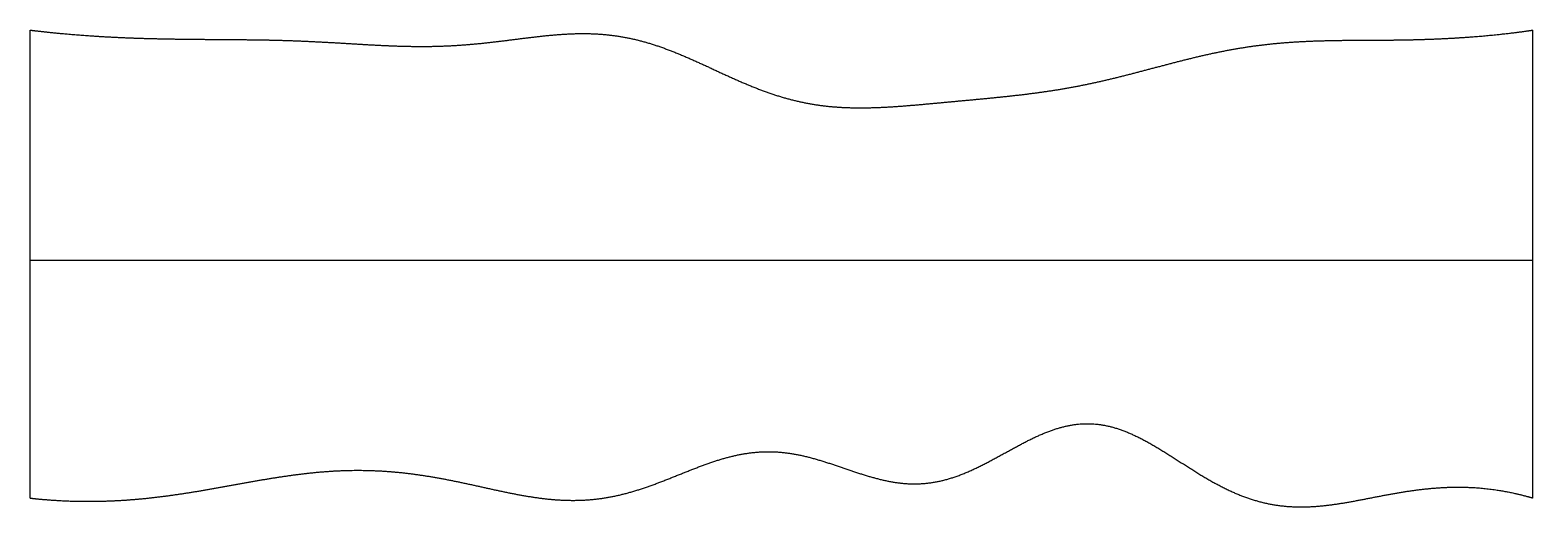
# Model space of a CAD drawing. Header units: millimetres. Extents: x 0 to 10, y -0.1 to 3.1.
import ezdxf

# ---------------------------------------------------------------- set-up
doc = ezdxf.new("R2010")
doc.units = ezdxf.units.MM
doc.layers.get('0').update_dxf_attribs({"linetype": 'CONTINUOUS'})

msp = doc.modelspace()

# ---------------------------------------------------------------- linework, layer by layer
for points in [[(0, -0.055), (0, 0.069), (0, 0.318), (0, 0.691), (0, 1.189), (0, 1.811), (0, 2.309), (0, 2.682), (0, 2.931), (0, 3.055)], [(0, 3.055), (0.04, 3.05), (0.12, 3.041), (0.24, 3.029), (0.401, 3.016), (0.602, 3.005), (0.803, 2.998), (1.004, 2.995), (1.205, 2.993), (1.406, 2.992), (1.607, 2.99), (1.808, 2.983), (2.009, 2.973), (2.209, 2.96), (2.409, 2.949), (2.61, 2.944), (2.811, 2.949), (3.013, 2.966), (3.216, 2.992), (3.418, 3.019), (3.62, 3.036), (3.82, 3.033), (4.018, 3.002), (4.214, 2.942), (4.408, 2.86), (4.602, 2.768), (4.797, 2.679), (4.993, 2.607), (5.191, 2.559), (5.391, 2.537), (5.592, 2.536), (5.795, 2.548), (5.997, 2.567), (6.2, 2.586), (6.401, 2.604), (6.601, 2.625), (6.8, 2.651), (6.999, 2.686), (7.197, 2.73), (7.396, 2.782), (7.594, 2.835), (7.793, 2.886), (7.992, 2.928), (8.192, 2.959), (8.393, 2.977), (8.594, 2.986), (8.795, 2.988), (8.996, 2.988), (9.197, 2.99), (9.399, 2.997), (9.599, 3.009), (9.76, 3.024), (9.88, 3.038), (9.96, 3.049), (10, 3.055)], [(10, -0.055), (10, 0.069), (10, 0.318), (10, 0.691), (10, 1.189), (10, 1.811), (10, 2.309), (10, 2.682), (10, 2.931), (10, 3.055)], [(0, 1.527), (0.4, 1.527), (1.2, 1.527), (2.4, 1.527), (4, 1.527), (6, 1.527), (7.6, 1.527), (8.8, 1.527), (9.6, 1.527), (10, 1.527)], [(0, -0.055), (0.04, -0.06), (0.121, -0.067), (0.243, -0.076), (0.405, -0.079), (0.606, -0.073), (0.808, -0.055), (1.01, -0.028), (1.211, 0.006), (1.412, 0.044), (1.613, 0.079), (1.814, 0.109), (2.015, 0.128), (2.216, 0.133), (2.417, 0.123), (2.618, 0.098), (2.82, 0.061), (3.023, 0.015), (3.225, -0.03), (3.428, -0.065), (3.63, -0.077), (3.832, -0.061), (4.032, -0.011), (4.232, 0.064), (4.431, 0.148), (4.629, 0.22), (4.828, 0.26), (5.028, 0.257), (5.228, 0.21), (5.428, 0.139), (5.629, 0.069), (5.83, 0.029), (6.03, 0.039), (6.228, 0.105), (6.426, 0.209), (6.622, 0.323), (6.816, 0.414), (7.01, 0.455), (7.202, 0.431), (7.395, 0.348), (7.589, 0.228), (7.784, 0.098), (7.98, -0.014), (8.179, -0.089), (8.38, -0.121), (8.583, -0.114), (8.786, -0.082), (8.99, -0.039), (9.194, -0.002), (9.397, 0.02), (9.599, 0.021), (9.76, 0.003), (9.88, -0.022), (9.96, -0.043), (10, -0.055)]]:
    msp.add_open_spline(points, degree=5)

doc.saveas('drawing.dxf')
